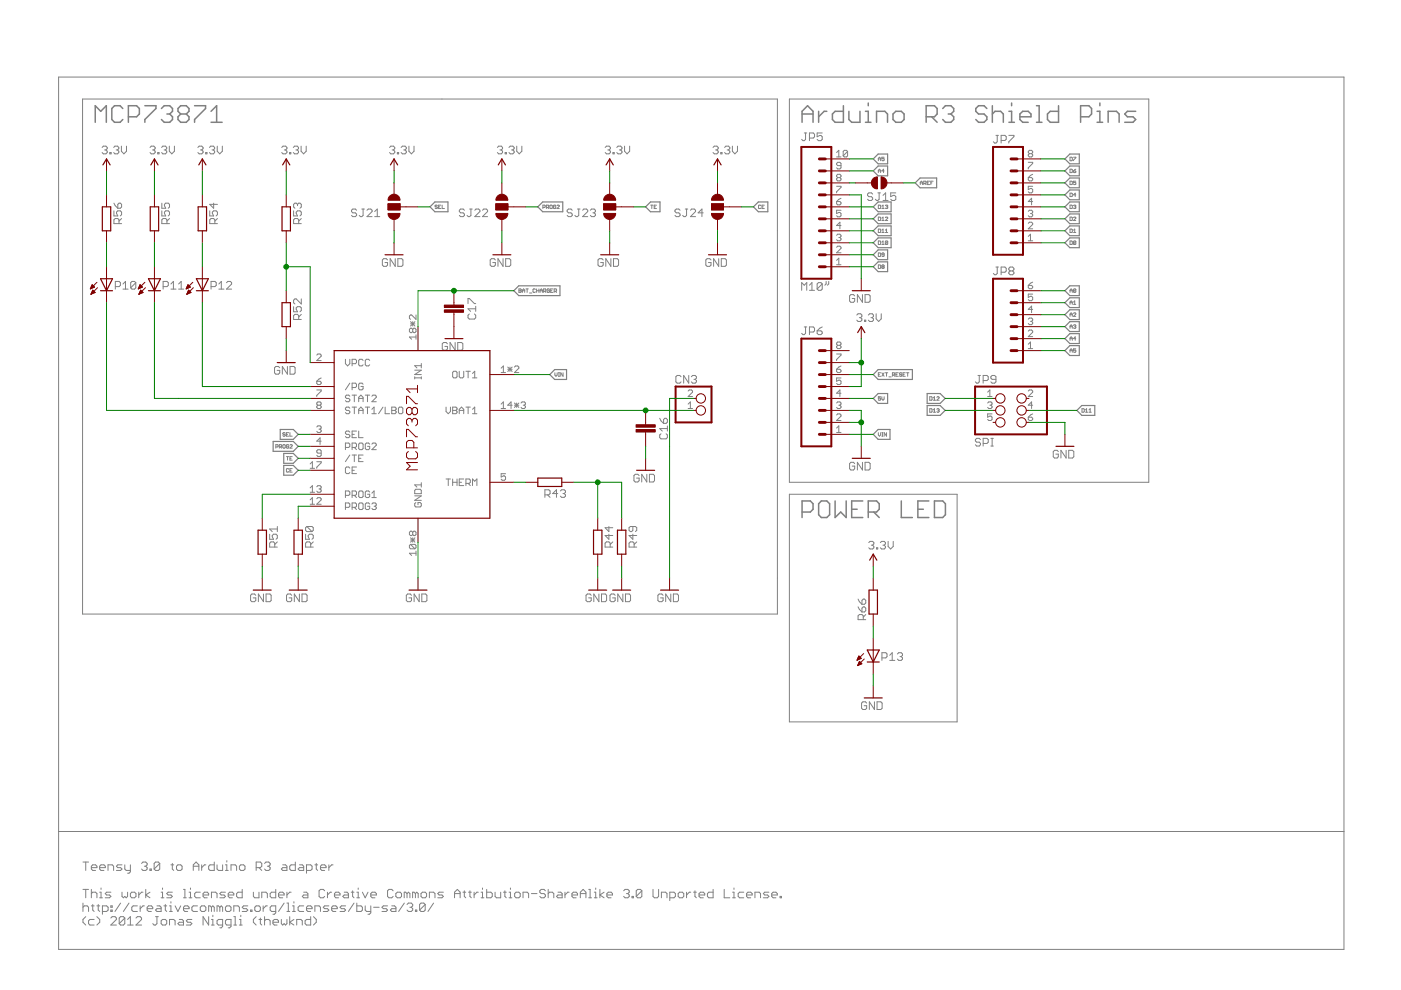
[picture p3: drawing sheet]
<svg xmlns="http://www.w3.org/2000/svg" width="297mm" height="210mm" viewBox="0 0 297 210" stroke-linecap="round" stroke-linejoin="round" font-family="sans-serif">
<g fill="none" stroke="#808080" stroke-width=".21">
<path d="M12.4 16.3h272.5v185h-272.5zM17.5 21h147.3v109.2h-147.3zM21.7 31.3l.2-.3h.6l.2 .3v.2l-.2 .3M22.2 31.8h.3M22.5 31.8l.2 .3v.2l-.2 .3h-.6l-.2-.3M23.3 32.3h.3v.3h-.3zM24.1 31.3l.3-.3h.5l.3 .3v.2l-.3 .3M24.6 31.8h.3M24.9 31.8l.3 .3v.2l-.3 .3h-.5l-.3-.3M25.7 31v1.1l.6 .5 .5-.5v-1.1M31.8 31.3l.3-.3h.5l.3 .3v.2l-.3 .3M32.3 31.8h.3"/>
<path d="M32.6 31.8l.3 .3v.2l-.3 .3h-.5l-.3-.3M33.4 32.3h.3v.3h-.3zM34.3 31.3l.2-.3h.6l.2 .3v.2l-.2 .3M34.8 31.8h.3M35.1 31.8l.2 .3v.2l-.2 .3h-.6l-.2-.3M35.9 31v1.1l.5 .5 .6-.5v-1.1M42 31.3l.2-.3h.6l.3 .3v.2l-.3 .3M42.5 31.8h.3M42.8 31.8l.3 .3v.2l-.3 .3h-.6l-.2-.3M43.6 32.3h.3v.3h-.3zM44.4 31.3l.3-.3h.5l.3 .3v.2l-.3 .3M45 31.8h.2"/>
<path d="M45.2 31.8l.3 .3v.2l-.3 .3h-.5l-.3-.3M46.1 31v1.1l.5 .5 .5-.5v-1.1M59.7 31.3l.3-.3h.6l.2 .3v.2l-.2 .3M60.3 31.8h.3M60.6 31.8l.2 .3v.2l-.2 .3h-.6l-.3-.3M61.4 32.3h.3v.3h-.3zM62.2 31.3l.3-.3h.5l.3 .3v.2l-.3 .3M62.7 31.8h.3M63 31.8l.3 .3v.2l-.3 .3h-.5l-.3-.3M63.8 31v1.1l.6 .5 .5-.5v-1.1M82.6 31.3l.3-.3h.5l.3 .3v.2l-.3 .3M83.1 31.8h.3"/>
<path d="M83.4 31.8l.3 .3v.2l-.3 .3h-.5l-.3-.3M84.2 32.3h.3v.3h-.3zM85 31.3l.3-.3h.6l.2 .3v.2l-.2 .3M85.6 31.8h.3M85.9 31.8l.2 .3v.2l-.2 .3h-.6l-.3-.3M86.7 31v1.1l.5 .5 .6-.5v-1.1M105.5 31.3l.2-.3h.6l.3 .3v.2l-.3 .3M106 31.8h.3M106.3 31.8l.3 .3v.2l-.3 .3h-.6l-.2-.3M107.1 32.3h.3v.3h-.3zM107.9 31.3l.3-.3h.5l.3 .3v.2l-.3 .3M108.5 31.8h.2"/>
<path d="M108.7 31.8l.3 .3v.2l-.3 .3h-.5l-.3-.3M109.6 31v1.1l.5 .5 .5-.5v-1.1M128.3 31.3l.3-.3h.5l.3 .3v.2l-.3 .3M128.9 31.8h.2M129.1 31.8l.3 .3v.2l-.3 .3h-.5l-.3-.3M130 32.3h.2v.3h-.2zM130.8 31.3l.2-.3h.6l.3 .3v.2l-.3 .3M131.3 31.8h.3M131.6 31.8l.3 .3v.2l-.3 .3h-.6l-.2-.3M132.4 31v1.1l.5 .5 .6-.5v-1.1M151.2 31.3l.2-.3h.6l.3 .3v.2l-.3 .3M151.7 31.8h.3"/>
<path d="M152 31.8l.3 .3v.2l-.3 .3h-.6l-.2-.3M152.8 32.3h.3v.3h-.3zM153.6 31.3l.3-.3h.6l.2 .3v.2l-.2 .3M154.2 31.8h.3M154.5 31.8l.2 .3v.2l-.2 .3h-.6l-.3-.3M155.3 31v1.1l.5 .5 .6-.5v-1.1M167.4 21h76.2v81.3h-76.2zM170.5 28.2h.5M170.8 28.2v1.3l-.3 .3h-.3l-.2-.3M171.6 29.3h.8l.3-.3v-.5l-.3-.3h-.8v1.6M174.3 28.2h-1.1v.8l.6-.3h.3l.2 .3v.5l-.2 .3h-.6l-.3-.3M177.4 39.5h.9v.2l-.9 1v.2"/>
<path d="M177.4 32.3l.4-.4v1.4M177.4 33.3h.9M177.6 37.7l-.2-.3 .2-.4h.5l.2 .2-.2 .5M177.6 37.7l-.2 .2 .2 .5h.5l.2-.3-.2-.4M177.6 37.7h.5M178.3 35.1h-.7l-.2-.2 .2-.5h.5l.2 .2v1l-.2 .2h-.5l-.2-.2M179.7 32.1v.9l-.2 .3h-.5l-.2-.3M179.7 32.1l-.2-.2h-.5l-.2 .2v.9M179.7 32.1l-.9 .9M186.2 36.6v-.5l.3-.2 .2 .2v.5M186.2 34.1v-.5l.3-.3 .2 .3v.5M186.2 36.2h.5"/>
<path d="M186.2 33.7h.5M187.5 36.2h-.5l.3-.3v.7M187.5 33.3h-.5v.4l.2-.1 .3 .1-.2 .4-.3-.1M195.1 39.1v-.4l.2-.3 .3 .3v.4M195.1 38.8h.5M195.9 38.9h.3l.1-.4-.4-.1v.7M196.1 38.9l.2 .2M196.6 38.8h.2M197.1 38.4h-.5v.7h.5M197.4 38.8h.2M197.8 38.4h-.4v.7M211.2 28.7h.5"/>
<path d="M211.4 28.7v1.4l-.2 .2h-.3l-.3-.2M212.3 29.8h.8l.2-.3v-.5l-.2-.3h-.8v1.6M213.9 28.7h1.1v.3l-1.1 1.1v.2M218 34.4h.9v.2l-.9 1v.2M218 37.7h.7l.2 .4-.2 .3h-.5l-.2-.3zM218.2 32.6l-.2 .2 .2 .5h.5l.2-.3-.2-.4M218.2 32.6l-.2-.3 .2-.4h.5l.2 .2-.2 .5M218.2 32.6h.5M218.9 39.5h-.9v.7l.7-.2 .2 .2v.5l-.2 .2h-.5l-.2-.2M218.9 37l-.9 .7M226.9 33.3l.5 .2-.2 .6h-.3zM226.9 35.9l.5 .1-.2 .6h-.3z"/>
<path d="M226.9 38.4l.5 .1-.2 .6h-.3zM227.6 33.3h.5l-.5 .8M227.6 36.2h.4l.1 .3-.4 .1zM228.1 38.4h-.5v.4l.3-.1 .2 .1-.1 .3-.4-.1M228.1 35.9l-.5 .3M24.2 44.7v1.1h.8l-.3-.8 .3-.3h.5l.3 .3v.5l-.3 .3M24.2 43.1l.8 1.1M25 43.3l.2-.2h.3l.3 .2v.6l-.3 .3h-.5zM25.2 47.4v-.8l-.2-.3h-.6l-.2 .3v.8h1.6M25.8 46.3l-.6 .6M28.8 59.9l-.3-.2h-.5l-.3 .2v1.1M28.8 59.9v1.1l-.3 .3h-.5l-.3-.3"/>
<path d="M28.8 59.9l-1.1 1.1M34.3 43.1v1.1h.8l-.2-.9 .2-.2h.6l.2 .2v.6l-.2 .3M34.3 44.7v1.1h.8l-.2-.8 .2-.3h.6l.2 .3v.5l-.2 .3M35.4 47.4v-.8l-.3-.3h-.5l-.3 .3v.8h1.6M35.9 46.3l-.5 .6M44.5 44.7v1.1h.8l-.3-.8 .3-.3h.5l.3 .3v.5l-.3 .3M45.3 43.1v1.1l-.8-.9h1.6M45.6 47.4v-.8l-.3-.3h-.6l-.2 .3v.8h1.6M46.1 46.3l-.5 .6M48 59.9l.3-.2h.6l.2 .2v.3l-1.1 1.1h1.1M62.3 44.7v1.1h.8l-.3-.8 .3-.3h.5l.3 .3v.5l-.3 .3M63.1 43.3l-.3-.2h-.3l-.2 .2v.6l.2 .3"/>
<path d="M63.1 43.3l.2-.2h.3l.3 .2v.6l-.3 .3M63.1 43.3v.3M63.3 47.4v-.8l-.2-.3h-.6l-.2 .3v.8h1.6M63.9 46.3l-.6 .6M75.6 44.6l-.3-.3h-.5l-.3 .3v.3l.3 .2h.5l.3 .3v.3l-.3 .2h-.5l-.3-.2M76.7 44.3h.6M77 44.3v1.4l-.3 .2h-.3l-.2-.2M77.8 44.6l.3-.3h.5l.3 .3v.3l-1.1 1h1.1M79.4 45.9h1.1M79.4 44.9l.6-.6v1.6M82.2 55.1l-.3-.3h-.6l-.2 .3v1.1l.2 .3h.6l.3-.3v-.5h-.6M83.8 54.8v1.7l-1.1-1.7v1.7"/>
<path d="M84.3 54.8h.9l.2 .3v1.1l-.2 .3h-.9zM92.7 43.6h-.5l.2 .3 .3 .1-.1 .2-.4-.1M93 43.9h.2M93.5 43.5h-.5v.7h.5M93.7 43.5v.7h.5M98.5 44.6l-.3-.3h-.5l-.3 .3v.3l.3 .2h.5l.3 .3v.3l-.3 .2h-.5l-.3-.2M99.6 44.3h.5M99.8 44.3v1.4l-.2 .2h-.3l-.3-.2M100.7 44.6l.2-.3h.6l.2 .3v.3l-1 1h1M102.3 44.6l.3-.3h.5l.3 .3v.3l-1.1 1h1.1M105 55.1l-.2-.3h-.6l-.3 .3v1.1l.3 .3h.6l.2-.3v-.5h-.5M106.7 54.8v1.7l-1.1-1.7v1.7"/>
<path d="M107.2 54.8h.8l.3 .3v1.1l-.3 .3h-.8zM115.1 44h.4l.1-.4-.5-.1v.7M115.8 44h.4l.1-.4-.5-.1v.7M116.1 44l.2 .2M116.6 43.6h.5l-.1 .6-.4-.1zM117.8 43.6h-.5v.5l.4 .1 .1-.3h-.2M118.1 43.6h.5l-.5 .6h.5M121.3 44.6l-.2-.3h-.6l-.3 .3v.3l.3 .2h.6l.2 .3v.3l-.2 .2h-.6l-.3-.2M122.4 44.3h.6M122.7 44.3v1.4l-.3 .2h-.2l-.3-.2M123.5 44.6l.3-.3h.5l.3 .3v.3l-1.1 1h1.1M125.2 44.6l.2-.3h.6l.2 .3v.3l-.2 .2"/>
<path d="M125.7 45.1h.3M126 45.1l.2 .3v.3l-.2 .2h-.6l-.2-.2M127.9 55.1l-.3-.3h-.5l-.3 .3v1.1l.3 .3h.5l.3-.3v-.5h-.6M129.5 54.8v1.7l-1.1-1.7v1.7M130.1 54.8h.8l.2 .3v1.1l-.2 .3h-.8zM138 43.5h.5M138.2 43.5v.7M138.7 43.9h.3M139.2 43.5h-.5v.7h.5M144.2 44.6l-.3-.3h-.5l-.3 .3v.3l.3 .2h.5l.3 .3v.3l-.3 .2h-.5l-.3-.2M145.3 44.3h.5M145.6 44.3v1.4l-.3 .2h-.3l-.3-.2"/>
<path d="M146.4 44.6l.2-.3h.6l.3 .3v.3l-1.1 1h1.1M149.1 45.1h-1.1l.8-.8v1.6M150.7 55.1l-.2-.3h-.6l-.3 .3v1.1l.3 .3h.6l.2-.3v-.5h-.5M152.4 54.8v1.7l-1.1-1.7v1.7M152.9 54.8h.8l.3 .3v1.1l-.3 .3h-.8zM161.3 43.6h-.5v.5h.5M161.6 43.9h.2M162.1 43.5h-.5v.7h.5M175.2 59.7v.5l-.3 .3M175.7 59.7v.5l-.3 .3M177.4 55.2l.4-.5v1.4M177.4 56.1h.9"/>
<path d="M177.4 52.4l.2-.2h.5l.2 .2v.3l-.9 .9h.9M177.4 42.7h.7l.2 .5-.2 .2h-.5l-.2-.2zM177.4 49.9l.2-.2h.5l.2 .2-.2 .5M177.8 50.4h.3M178.1 50.4l.2 .2-.2 .5h-.5l-.2-.3M178.3 44.6h-.9v.7l.7-.3 .2 .3v.4l-.2 .3h-.5l-.2-.3M178.3 47.8h-.9l.7-.7v1.4M178.3 42l-.9 .7M185 41.1l-.2-.2h-.6l-.3 .2v.3l.3 .3h.6l.2 .3v.2l-.2 .3h-.6l-.3-.3M186.1 40.9h.6M186.2 51.1l.5 .1-.1 .6h-.4zM186.2 48.6l.5 .1-.1 .6h-.4z"/>
<path d="M186.2 46l.5 .1-.1 .7h-.4zM186.2 43.5l.5 .1-.1 .6h-.4zM186.2 53.6l.5 .2-.1 .6h-.4zM186.2 56.2l.5 .1-.1 .6h-.4zM186.4 40.9v1.3l-.3 .3h-.3l-.2-.3M187 51.8h.5M187 49.3h.5M187 46.8h.5M187 44.2h.5M187 51.4l.2-.3v.7M187 43.7l.2-.2v.7M187 46.3l.2-.3v.8"/>
<path d="M187 48.8l.2-.2v.7M187.1 56.6l-.1 .1 .1 .2 .4-.1-.2-.2M187.1 56.6l-.1-.2 .1-.2 .4 .1-.2 .3M187.1 56.6h.2M187.2 41.4l.6-.5v1.6M187.2 42.5h1.1M187.5 54l-.5-.1 .1-.3 .4 .2v.5l-.2 .1-.3-.1M187.7 49.3h.5M187.7 46.1h.5l-.5 .7h.5M187.7 43.6l.4-.1 .1 .1-.1 .3M187.7 48.8l.3-.2v.7M188 43.9h.1"/>
<path d="M188.1 43.9l.1 .1-.1 .2-.4-.1M188.2 51.2l-.1-.1-.4 .1v.5M188.2 51.2v.5h-.5M188.2 51.2l-.5 .5M189.9 40.9h-1.1v.8l.6-.3h.3l.2 .3v.5l-.2 .3h-.6l-.3-.3M211.2 56.6h.5M211.4 56.6v1.4l-.2 .3h-.3l-.3-.3M212.3 57.7h.8l.2-.3v-.5l-.2-.3h-.8v1.7M214.2 57.4l-.3-.2v-.3l.3-.3h.5l.3 .3v.3l-.3 .2M214.2 57.4l-.3 .3v.3l.3 .3h.5l.3-.3v-.3l-.3-.3M214.2 57.4h.5M218 51.1h.9"/>
<path d="M218 44.8l.2-.2h.5l.2 .2-.2 .5M218 47.3l.2-.2h.5l.2 .2v.3l-.9 .9h.9M218 50.1l.5-.4v1.4M218.5 45.3h.2M218.7 45.3l.2 .2-.2 .5h-.5l-.2-.3M218.9 42.7h-.9l.7-.7v1.4M218.9 59.8l-.9 .7M226.9 41l.5 .1-.2 .6h-.3zM226.9 43.5l.5 .1-.2 .6h-.3zM226.9 46l.5 .1-.2 .7h-.3zM226.9 48.6l.5 .1-.2 .6h-.3zM226.9 51.1l.5 .1-.2 .6h-.3z"/>
<path d="M227.6 43.6l.4-.1 .1 .1-.1 .3M227.6 46.1h.5l-.5 .7h.5M227.6 49.3h.5M227.6 48.8l.3-.2v.7M227.9 43.9h.1M228 43.9l.1 .1-.1 .2-.4-.1M228.1 51.2v.5h-.5M228.1 51.2l-.1-.1-.4 .1v.5M228.1 51.2l-.5 .5M228.1 41.3h-.5l.4-.3v.7M24.4 60.8h.9l.2-.3v-.6l-.2-.2h-.9v1.6M26.1 61.3h1.1"/>
<path d="M26.1 60.2l.5-.5v1.6M34.6 60.8h.8l.3-.3v-.6l-.3-.2h-.8v1.6M36.2 61.3h1.1M36.2 60.2l.6-.5v1.6M37.9 61.3h1M37.9 60.2l.5-.5v1.6M44.7 60.8h.9l.2-.3v-.6l-.2-.2h-.9v1.6M46.4 60.2l.5-.5v1.6M46.4 61.3h1.1M59.3 78l-.3-.3h-.5l-.3 .3v1.1l.3 .2h.5l.3-.2v-.6h-.5M60.9 77.7v1.6l-1-1.6v1.6M61.5 77.7h.8l.3 .3v1.1l-.3 .2h-.8z"/>
<path d="M62.3 65v1.1h.8l-.3-.5v-.3l.3-.3h.5l.3 .3v.5l-.3 .3M63.3 67.7v-.8l-.2-.2h-.6l-.2 .2v.8h1.6M63.9 63.4v1.1l-1.1-1.1h-.3l-.2 .2v.6l.2 .3M63.9 66.7l-.6 .5M67.2 75.3l.2-.2h.5l.2 .2v.2l-.9 1h.9M73.2 76.2v.9l.5 .5 .5-.5v-.9M74.7 77.1h.7l.2-.2v-.5l-.2-.2h-.7v1.4M77 76.4l-.2-.2h-.5l-.2 .2v.9l.2 .3h.5l.2-.3M78.4 76.4l-.3-.2h-.4l-.3 .2v.9l.3 .3h.4l.3-.3M87 68.2l1 .9M87 68.7h1M87.5 68.2v.9"/>
<path d="M87.5 69.8v.5M87.5 69.8l.2-.2 .5 .2v.5l-.2 .2-.5-.2M87.5 69.8l-.2-.2-.5 .2v.5l.2 .2 .5-.2M87.9 79.9v.4M87.9 78.5h1.4l-1.4 .9h1.4M88 68.2l-1 .9M88.2 71.5h-1.4l.5 .4M88.2 66.8v.9l-.9-.9h-.3l-.2 .2v.5l.2 .2M88.2 71v.9M89.3 77.1v.9M89.3 79.9v.4M89.3 77.5h-1.4l.5 .5"/>
<path d="M94.9 72.9l-.3-.3h-.6l-.2 .3v1.1l.2 .3h.6l.3-.3v-.6h-.6M96 79l.2-.3h.5l.2 .3v.9l-.2 .2h-.5l-.2-.2zM96.5 72.6v1.7l-1.1-1.7v1.7M97 72.6h.9l.2 .3v1.1l-.2 .3h-.9zM97.4 78.7v1.2l.2 .2h.5l.2-.2v-1.2M98.8 78.7h.9M99.2 64.4v-1.1h.3l1.1 1.1h.3M99.3 78.7v1.4M99.5 66.6l-.3 .2v.6l.3 .2h1.1l.3-.2v-.6l-.3-.2M100.2 79.2l.4-.5v1.4M100.9 64.9v1.1M100.9 65.5h-1.7l.6 .5"/>
<path d="M106.3 79h.9M106.3 78.1l.4-.5v1.4M107.7 78.3h.9M107.7 77.8l.9 1M108.1 77.8v1M108.6 77.8l-.9 1M109.1 77.8l.2-.2h.5l.2 .2v.3l-.9 .9h.9M110 61.3l.5 .1-.1 .6h-.4zM110 61.6h.4M110.8 62v-.5l.2-.2 .3 .2v.5M110.8 61.6h.5M111.5 61.3h.5"/>
<path d="M111.8 61.3v.7M112.3 62.1h.5M113.5 61.4l-.1-.1-.4 .1v.5l.1 .1 .4-.1M113.8 61.6h.5M113.8 61.3v.7M114.3 61.3v.7M114.5 61.6h.5M114.5 62v-.5l.3-.2 .2 .2v.5M115.3 61.8l.4-.2-.1-.3h-.3v.7M115.5 61.8l.2 .2M116.5 61.4l-.1-.1-.4 .1v.5l.4 .1 .1-.4h-.3M116.8 61.6h.2"/>
<path d="M117.2 61.3h-.4v.7h.4M117.5 61.8l.5-.2-.1-.3h-.4v.7M117.6 79v.5l.3 .3 .2-.3v-.5M117.8 61.8l.2 .2M118.4 79.8h.2M118.4 79h.2M118.5 79v.8M119.4 79v.8l-.5-.8v.8M144.4 79.9l-.3-.3h-.5l-.3 .3v1.1l.3 .2h.5l.3-.2M146 79.6v1.6l-1.1-1.6v1.6M146.6 79.9l.3-.3h.5l.3 .3v.3l-.3 .2M170 61.6v-1.7l.5 .6 .5-.6v1.7"/>
<path d="M170.5 69.3h.5M170.8 69.3v1.4l-.3 .3h-.3l-.2-.3M171.6 60.5l.5-.6v1.7M171.6 61.6h1.1M171.6 70.4h.8l.3-.3v-.5l-.3-.3h-.8v1.7M173.2 70.1h.9l.2 .3v.3l-.2 .3h-.6l-.3-.3zM174.3 60.2l-.2-.3h-.6l-.3 .3v1.1M174.3 60.2v1.1l-.2 .3h-.6l-.3-.3M174.3 60.2l-1.1 1.1M174.3 69.3l-1.1 .8M177.4 75.1h.9v.2l-.9 .9v.3M177.4 78.3h.7l.2 .5-.2 .2h-.5l-.2-.2z"/>
<path d="M177.6 73.2l-.2 .2 .2 .5h.5l.2-.2-.2-.5M177.6 73.2l-.2-.2 .2-.5h.5l.2 .2-.2 .5M177.6 73.2h.5M178.3 77.6l-.9 .7M181.2 62.7l-.2-.2h-.6l-.3 .2v1.1l.3 .3h.6l.2-.3v-.5h-.5M181.7 66.8l.2-.3h.6l.2 .3v.3l-.2 .3M182.2 67.4h.3M182.5 67.4l.2 .2v.3l-.2 .3h-.6l-.2-.3M182.9 62.5v1.6l-1.1-1.6v1.6M183.3 67.9h.3v.3h-.3zM183.4 62.5h.8l.3 .2v1.1l-.3 .3h-.8zM184.1 66.8l.3-.3h.5l.3 .3v.3l-.3 .3"/>
<path d="M184.7 67.4h.2M184.9 67.4l.3 .2v.3l-.3 .3h-.5l-.3-.3M185.8 66.5v1.1l.5 .6 .5-.6v-1.1M186.2 79.4h.3M186.7 79h-.5v.8h.5M187 79l.5 .8M187.5 79l-.5 .8M187.7 79h.5M188 79v.8M188.5 79.9h.5M189.2 79.5l.5-.1-.1-.4h-.4v.8M189.5 79.5l.2 .3"/>
<path d="M189.9 79.4h.3M190.5 79h-.6v.8h.6M191.2 79.2l-.4-.2-.1 .3 .4 .1 .1 .3-.1 .1-.4-.1M191.5 79.4h.2M191.9 79h-.4v.8h.4M192.2 79h.5M192.4 79v.8M207.3 79.6h.6M207.6 79.6v1.4l-.3 .2h-.2l-.3-.2M218 73.9h.9M218 73l.5-.5v1.4M218 60.5h.7l.2 .5-.2 .2h-.5l-.2-.2z"/>
<path d="M218 67.7l.2-.3h.5l.2 .3-.2 .4M218 70.2l.2-.2h.5l.2 .2v.2l-.9 1h.9M218.5 68.1h.2M218.7 68.1l.2 .3-.2 .4h-.5l-.2-.2M218.9 62.4h-.9v.7l.7-.3 .2 .3v.4l-.2 .3h-.5l-.2-.3M218.9 65.6h-.9l.7-.7v1.4M226.9 69.6v-.5l.2-.2 .3 .2v.5M226.9 62v-.5l.2-.2 .3 .2v.5M226.9 64.5v-.4l.2-.3 .3 .3v.4M226.9 67.1v-.5l.2-.3 .3 .3v.5M226.9 72.2v-.5l.2-.3 .3 .3v.5M226.9 74.7v-.5l.2-.2 .3 .2v.5"/>
<path d="M226.9 74.3h.5M226.9 71.8h.5M226.9 69.3h.5M226.9 66.7h.5M226.9 64.2h.5M226.9 61.6h.5M227.6 69l.4-.1 .1 .1-.1 .3M227.6 66.5l.1-.2 .4 .2-.5 .6h.5M227.6 64.1l.3-.3v.7M227.6 64.5h.5M227.9 69.3h.1M228 69.3l.1 .1-.1 .2-.4-.1"/>
<path d="M228.1 61.4l-.1 .6-.4-.1M228.1 61.4l-.1-.1-.4 .1v.5M228.1 74h-.5v.3l.3-.1 .2 .1-.1 .4-.4-.1M228.1 71.8h-.5l.4-.4v.8M228.1 61.4l-.5 .5M58.5 94.8l.5-.2-.2-.3h-.3v.7M59.2 94.8l.5-.2-.1-.3h-.4v.7M59.5 94.8l.2 .2M60 94.4l.1-.1 .4 .1-.2 .6-.3-.1zM60.5 91.9l-.4-.2-.1 .3 .3 .1 .2 .3-.2 .1-.3-.1M60.7 92.1h.3M60.7 96.8h.5"/>
<path d="M61 96.8v.8M61.2 91.7h-.5v.8h.5M61.2 94.4l-.1-.1-.4 .1v.5l.4 .1 .1-.4h-.2M61.2 99.5l-.1-.1-.4 .1 .2 .6 .3-.1M61.5 91.7v.8h.5M61.5 97.2h.2M61.5 99.7h.2M61.5 94.4l.1-.1 .4 .1-.5 .6h.5M62 96.8h-.5v.8h.5M62 99.4h-.5v.7h.5M65.8 98.4l.4-.5v1.4M65.8 99.3h.9"/>
<path d="M67.2 80.8h.7l.2 .5-.2 .2h-.5l-.2-.2zM67.2 82.7h.9v.2l-.9 .9v.3M67.2 90.5l.2-.2h.5l.2 .2-.2 .5M67.2 97.9h.9v.2l-.9 1v.2M67.4 85.9l-.2-.2 .2-.5h.5l.2 .2-.2 .5M67.4 85.9h.5M67.4 85.9l-.2 .2 .2 .5h.5l.2-.2-.2-.5M67.6 91h.3M67.9 91l.2 .2-.2 .5h-.5l-.2-.2M68.1 96.1h-.7l-.2-.3v-.2l.2-.2h.5l.2 .2v.9l-.2 .3h-.5l-.2-.3M68.1 80.1l-.9 .7M68.1 93.5h-.9l.7-.7v1.4"/>
<path d="M73.2 94.9h.7l.3-.3v-.4l-.3-.3h-.7v1.4M74.2 91.6l-.3-.2h-.4l-.3 .5 .3 .2h.4l.3 .5-.3 .2h-.4l-.3-.2M74.2 84l-.3-.2h-.4l-.3 .4 .3 .3h.4l.3 .4-.3 .3h-.4l-.3-.3M74.2 86.6l-.3-.3h-.4l-.3 .5 .3 .2h.4l.3 .5-.3 .2h-.4l-.3-.2M74.2 99.3l-.3-.3h-.4l-.3 .3v.9l.3 .2h.4l.3-.2M74.2 81.2l-1 1.5M74.2 96.5l-1 1.4M74.7 82.2h.7l.2-.3v-.4l-.2-.3h-.7v1.5M74.7 94.9h.7l.2-.3v-.4l-.2-.3h-.7v1.4M74.7 83.8h.9M74.7 86.3h.9M74.7 92.1h.4"/>
<path d="M74.7 96.5h.9M74.7 99.7h.4M75.1 83.8v1.4M75.1 86.3v1.4M75.1 96.5v1.4M75.1 94.9l.5 .4M75.6 91.4h-.9v1.4h.9M75.6 99h-.9v1.4h.9M76.1 94.2l.2-.3h.5l.2 .3v.9l-.2 .2h-.5l-.2-.2zM76.1 85.2v-1l.4-.4 .5 .4v1M76.1 87.7v-.9l.4-.5 .5 .5v.9M76.1 91.4v1.4h.9"/>
<path d="M76.1 84.5h.9M76.1 87h.9M76.1 97.2h.4M77 81.5l-.2-.3h-.5l-.2 .3v.9l.2 .3h.5l.2-.3v-.5h-.5M77 96.5h-.9v1.4h.9M77.4 83.8h1M77.4 86.3h1M77.9 83.8v1.4M77.9 86.3v1.4M78.4 94.2l-.3-.3h-.4l-.3 .3v.9l.3 .2h.4l.3-.2v-.5h-.5M78.8 84l.3-.2h.4l.3 .2v.2l-1 1h1M78.8 94.2l.3-.3h.4l.3 .3v.2l-1 .9h1"/>
<path d="M78.8 87.7h1M78.8 86.8l.5-.5v1.4M81.2 86.3l-.9 1.4M81.7 86.3v1.4h.9M83.1 86.3h.7l.2 .3-.2 .4 .2 .5-.2 .2h-.7zM83.1 87h.7M84.5 86.6l.2-.3h.5l.2 .3v.9l-.2 .2h-.5l-.2-.2zM87.9 80.1h1.4M94.6 86.3v.9l.4 .5 .5-.5v-.9M96 86.3h.7l.2 .3-.2 .4 .2 .5-.2 .2h-.7zM96 87h.7M97.4 87.7v-.9l.5-.5 .4 .5v.9"/>
<path d="M97.4 87h.9M98.8 86.3h.9M99.3 86.3v1.4M100.2 86.8l.4-.5v1.4M100.2 80.1h.9M100.2 87.7h.9M106.3 86.6h.9M106.3 85.7l.4-.5v1.4M108.6 85.9h-.9l.7-.7v1.4M109.1 85.9h.9M109.1 85.4l.9 1M109.5 85.4v1"/>
<path d="M110 85.4l-.9 1M110.5 85.4l.2-.2h.5l.2 .2-.2 .5M110.9 85.9h.3M111.2 85.9l.2 .2-.2 .5h-.5l-.2-.2M139.9 88.7l.2 .5 .6 .6M140.1 92l-.2 .2v.6l.2 .2h1.1l.3-.2v-.6l-.3-.2M140.9 88.7h.3l.3 .3v.5l-.3 .3h-.5v-.8zM141.5 90.3v1.1M141.5 90.9h-1.6l.5 .5M145.9 86.6h.9M145.9 82.9l.2-.2h.5l.2 .2v.2l-.9 1h.9M145.9 85.7l.5-.5v1.4"/>
<path d="M147.1 80.4h.3M147.4 80.4l.3 .3v.3l-.3 .2h-.5l-.3-.2M177.4 90.8l.4-.5v1.4M177.4 85.4l.2-.2h.5l.2 .2-.2 .5M177.4 88l.2-.2h.5l.2 .2v.2l-.9 1h.9M177.4 91.7h.9M177.8 85.9h.3M178.1 85.9l.2 .2-.2 .5h-.5l-.2-.2M178.3 80.1h-.9v.7l.7-.2 .2 .2v.5l-.2 .2h-.5l-.2-.2M178.3 83.4h-.9l.7-.7v1.4M181.2 98.3l-.2-.3h-.6l-.3 .3v1.1l.3 .3h.6l.2-.3v-.6h-.5M182.9 98v1.7l-1.1-1.7v1.7"/>
<path d="M183.4 98h.8l.3 .3v1.1l-.3 .3h-.8zM186.2 91.7v.5l.3 .3 .2-.3v-.5M186.7 84.1h-.5v.4h.5l-.1 .4-.4-.2M187 84.1v.5l.2 .3 .3-.3v-.5M187 92.5h.2M187 91.7h.2M187.1 91.7v.8M188 91.7v.8l-.5-.8v.8M197.1 86.7l.5 .1-.1 .6h-.4zM197.1 84.1l.5 .1-.1 .7h-.4zM197.9 84.4l.2-.3v.8M197.9 87.4h.5"/>
<path d="M197.9 84.9h.5M197.9 86.9l.2-.2v.7M198.6 86.8l.4-.1 .1 .1-.1 .2M198.6 84.2l.2-.1 .3 .1-.5 .7h.5M198.9 87h.1M199 87l.1 .1-.1 .3-.4-.1M207.9 93.2l-.3-.3h-.5l-.3 .3v.3l.3 .2h.5l.3 .3v.3l-.3 .3h-.5l-.3-.3M208.4 94h.9l.2-.3v-.5l-.2-.3h-.9v1.7M208.4 80.7h.9l.2-.3v-.5l-.2-.3h-.9v1.6M209.4 85.4l.2-.2h.5l.2 .2-.2 .5M209.4 83.1l.5-.4v1.4M209.4 84.1h.9"/>
<path d="M209.9 85.9h.2M210.1 92.9h.5M210.1 94.6h.5M210.1 85.9l.2 .2-.2 .5h-.5l-.2-.2M210.3 87.8h-.9v.7l.7-.3 .2 .3v.4l-.2 .3h-.5l-.2-.3M210.4 92.9v1.7M211.2 80.4h-.8l-.3-.2v-.3l.3-.3h.5l.3 .3v1.1l-.3 .2h-.5l-.3-.2M218 88.5h.7l.2 .4-.2 .3h-.5l-.2-.3zM218 82.9l.2-.2h.5l.2 .2v.2l-.9 1h.9M218.9 85.9h-.9l.7-.7v1.4M218.9 87.8l-.9 .7M224.4 95.8l-.3-.3h-.5l-.3 .3v1l.3 .3h.5l.3-.3v-.5h-.5"/>
<path d="M226 95.5v1.6l-1.1-1.6v1.6M226.6 95.5h.8l.3 .3v1l-.3 .3h-.8zM229.4 86.7l.5 .1-.1 .6h-.4zM230.1 87.4h.5M230.1 86.9l.3-.2v.7M230.9 87.4h.5M230.9 86.9l.2-.2v.7M57.2 113.3v1h.8l-.3-.5v-.3l.3-.2h.5l.3 .2v.6l-.3 .2M58.3 116v-.8l-.3-.3h-.6l-.2 .3v.8h1.6M58.8 114.9l-.5 .5M58.8 111.6v1.1M58.8 112.2h-1.6l.5 .5"/>
<path d="M64.8 113.3v1h.8l-.3-.5v-.3l.3-.2h.5l.3 .2v.6l-.3 .2M65.1 111.6h1l.3 .3v.5l-.3 .3M65.1 111.6l-.3 .3v.5l.3 .3h1M65.1 111.6l1 1.1M65.8 103.4l.4-.4v1.4M65.8 106l.4-.5v1.4M65.8 106.9h.9M65.8 104.4h.9M65.9 116v-.8l-.3-.3h-.5l-.3 .3v.8h1.6M66.4 114.9l-.5 .5M67.2 103.2l.2-.2h.5l.2 .2-.2 .5M67.2 105.7l.2-.2h.5l.2 .2v.3l-.9 .9h.9"/>
<path d="M67.6 103.7h.3M67.9 103.7l.2 .2-.2 .5h-.5l-.2-.3M73.2 105h.7l.3-.2v-.5l-.3-.2h-.7v1.4M73.2 107.6h.7l.3-.3v-.4l-.3-.3h-.7v1.4M74.7 105h.7l.2-.2v-.5l-.2-.2h-.7v1.4M74.7 107.6h.7l.2-.3v-.4l-.2-.3h-.7v1.4M75.1 107.6l.5 .4M75.1 105l.5 .5M76.1 106.9l.2-.3h.5l.2 .3v.9l-.2 .2h-.5l-.2-.2zM76.1 104.3l.2-.2h.5l.2 .2v1l-.2 .2h-.5l-.2-.2zM78.4 104.3l-.3-.2h-.4l-.3 .2v1l.3 .2h.4l.3-.2v-.5h-.5M78.4 106.9l-.3-.3h-.4l-.3 .3v.9l.3 .2h.4l.3-.2v-.5h-.5"/>
<path d="M78.8 106.9l.3-.3h.4l.3 .3-.3 .4M78.8 104.6l.5-.5v1.4M78.8 105.5h1M79.3 107.3h.2M79.5 107.3l.3 .3-.3 .4h-.4l-.3-.2M87 115.4h1l.2 .3v.4l-.2 .3M87 115.4l-.2 .3v.4l.2 .3h1M87 115.4l1 1M87 114l1 1M87 114.5h1M87.5 112.9v.4M87.5 114v1"/>
<path d="M87.5 112.9l-.2-.3-.5 .3v.4l.2 .3 .5-.3M87.5 112.9l.2-.3 .5 .3v.4l-.2 .3-.5-.3M87.9 104l.3-.3h.9l.2 .3v.7h-1.4zM87.9 105.1h1.4l-1.4 1h1.4M88 114l-1 1M88.2 106.6l-.3 .2v.5l.3 .2h.9l.2-.2v-.5l-.2-.2h-.5v.4M88.2 116.8v1M88.2 117.3h-1.4l.5 .5M89.3 102.3v1M89.3 102.8h-1.4l.5 .5M94.6 101.6h.9M95 101.6v1.4"/>
<path d="M96 102.3h.9M96 101.6v1.4M96.9 101.6v1.4M97.4 102.3h.5M98.3 101.6h-.9v1.4h.9M98.8 102.5h.7l.2-.2v-.5l-.2-.2h-.7v1.4M99.3 102.5l.4 .5M100.2 103v-1.4l.4 .4 .5-.4v1.4M107.2 100.4h-.9v.7l.7-.2 .2 .2v.5l-.2 .2h-.5l-.2-.2M115.5 104.9h.9l.2-.3v-.5l-.2-.3h-.9v1.7M116.1 104.9l.5 .6M118.3 104.6h-1.1l.8-.8v1.7"/>
<path d="M118.8 104.1l.3-.3h.5l.3 .3v.3l-.3 .2M119.4 104.6h.2M119.6 104.6l.3 .3v.3l-.3 .3h-.5l-.3-.3M129.1 113.3v1l-.8-.8h1.6M129.1 111.6v1.1l-.8-.8h1.6M129.4 116v-.8l-.3-.3h-.5l-.3 .3v.8h1.6M129.9 114.9l-.5 .5M134.2 111.6v.8l-.3 .3h-.3l-.2-.3v-.5l.2-.3h1.1l.3 .3v.5l-.3 .3M134.2 113.3v1l-.8-.8h1.6M134.5 116v-.8l-.3-.3h-.6l-.2 .3v.8h1.6M135 114.9l-.5 .5M135.5 100.8l-.3-.2h-.5l-.3 .2v1.1l.3 .3h.5l.3-.3v-.5h-.5"/>
<path d="M137.1 100.6v1.6l-1-1.6v1.6M137.7 100.6h.8l.3 .2v1.1l-.3 .3h-.8zM167.4 104.8h35.5v48.3h-35.5zM184.2 115l.3-.2h.5l.3 .2v.3l-.3 .3M184.7 115.6h.3M185 115.6l.3 .3v.2l-.3 .3h-.5l-.3-.3M185.8 116.1h.3v.3h-.3zM186.6 115l.3-.2h.6l.2 .2v.3l-.2 .3M187.2 115.6h.3M187.5 115.6l.2 .3v.2l-.2 .3h-.6l-.3-.3M188.3 114.8v1.1l.5 .5 .6-.5v-1.1M54.2 126.2l-.2-.3h-.6l-.3 .3v1.1l.3 .3h.6l.2-.3v-.5h-.5"/>
<path d="M55.9 125.9v1.7l-1.1-1.7v1.7M56.4 125.9h.8l.3 .3v1.1l-.3 .3h-.8zM61.8 126.2l-.2-.3h-.6l-.3 .3v1.1l.3 .3h.6l.2-.3v-.5h-.5M63.5 125.9v1.7l-1.1-1.7v1.7M64 125.9h.9l.2 .3v1.1l-.2 .3h-.9zM87.2 126.2l-.2-.3h-.6l-.3 .3v1.1l.3 .3h.6l.2-.3v-.5h-.5M88.9 125.9v1.7l-1.1-1.7v1.7M89.4 125.9h.9l.2 .3v1.1l-.2 .3h-.9zM125.3 126.2l-.2-.3h-.6l-.3 .3v1.1l.3 .3h.6l.2-.3v-.5h-.5M127 125.9v1.7l-1.1-1.7v1.7M127.5 125.9h.8l.3 .3v1.1l-.3 .3h-.8zM130.4 126.2l-.2-.3h-.6l-.3 .3v1.1l.3 .3h.6l.2-.3v-.5h-.5"/>
<path d="M132.1 125.9v1.7l-1.1-1.7v1.7M132.6 125.9h.8l.3 .3v1.1l-.3 .3h-.8zM140.6 126.2l-.3-.3h-.5l-.3 .3v1.1l.3 .3h.5l.3-.3v-.5h-.6M142.2 125.9v1.7l-1.1-1.7v1.7M142.8 125.9h.8l.2 .3v1.1l-.2 .3h-.8zM181.9 128.7l.9 1.1M181.9 127l.3 .6 .6 .5M182.8 127.3l.2-.3h.3l.3 .3v.5l-.3 .3h-.5zM182.8 128.9l.2-.2h.3l.3 .2v.6l-.3 .3h-.5zM183 131.4v-.8l-.2-.3h-.6l-.3 .3v.8h1.7M183.6 130.3l-.6 .6M187 139.5h.8l.3-.3v-.5l-.3-.3h-.8v1.6"/>
<path d="M188.6 138.9l.6-.5v1.6M190.3 138.7l.2-.3h.6l.2 .3v.2l-.2 .3M190.8 139.2h.3M191.1 139.2l.2 .3v.2l-.2 .3h-.6l-.2-.3M183.7 149.1l-.2-.3h-.6l-.2 .3v1.1l.2 .2h.6l.2-.2v-.6h-.5M185.4 148.8v1.6l-1.1-1.6v1.6M185.9 148.8h.9l.2 .3v1.1l-.2 .2h-.9zM188.6 140h1.1M12.4 176.3h272.5M17.6 182.8h1.2M17.6 188.6h1.2M17.6 191.5v1.8"/>
<path d="M17.6 192.4l.3-.3h.6l.3 .3v.9M18.2 182.8v1.8M18.2 188.6v1.8M18.2 194.4l-.6 .5v.6l.6 .6M19.4 184h1.2v-.3l-.3-.3h-.6l-.3 .3v.6l.3 .3h.6M19.4 188.6v1.8M19.4 189.5l.3-.3h.6l.3 .3v.9M19.4 192.1h.6M19.7 191.8v1.2l.3 .3M20 194.9h-.9l-.3 .3v.6l.3 .3h.9M20.5 194.4l.6 .5v.6l-.6 .6M20.5 192.1h.6"/>
<path d="M20.8 191.8v1.2l.3 .3M21.1 184h1.2v-.3l-.3-.3h-.6l-.3 .3v.6l.3 .3h.6M21.1 189.2h.3v1.2M21.1 190.4h.6M21.4 188.3v.3M21.7 193.3h.9l.3-.3v-.6l-.3-.3h-.9v1.7M22.9 184.6v-1.2h.9l.3 .3v.9M23.5 192.1h.3v.3h-.3zM23.5 193h.3v.3h-.3zM23.5 194.6l.3-.2h.6l.3 .2v.3l-1.2 1.2h1.2M23.5 189.2h-.9l-.3 .3 .3 .3h.6l.3 .3-.3 .3h-.9M25.6 191.5l-1.2 1.8"/>
<path d="M25.9 183.4h-.9l-.3 .3 .3 .3h.6l.3 .3-.3 .3h-.9M25.9 189.2v.9l.3 .3 .3-.3 .3 .3 .3-.3v-.9M26.5 183.4v.9l.3 .3h.8M26.5 194.6v1.2l-.3 .3h-.6l-.3-.3M26.5 194.6l-1.2 1.2M26.5 194.6l-.3-.2h-.6l-.3 .2v1.2M27.1 194.9l.5-.5v1.7M27.1 196.1h1.1M27.3 191.5l-1.1 1.8M27.6 183.4v1.4l-.3 .3h-.2M27.9 189.2h.6l.3 .3v.6l-.3 .3h-.6l-.3-.3v-.6zM28.8 194.6l.3-.2h.6l.3 .2v.3l-1.2 1.2h1.2"/>
<path d="M29.1 192.1h-.9l-.3 .3v.6l.3 .3h.9M29.4 189.2v1.2M29.7 192.1v1.2M30 183.1l.3-.3h.6l.3 .3v.3l-.3 .3M30.3 189.2h-.3l-.6 .6M30.6 183.7h.3M30.6 192.1h-.3l-.6 .6M30.9 183.7l.3 .3v.3l-.3 .3h-.6l-.3-.3M30.9 188.6v1.8M31.2 192.7h1.2v-.3l-.3-.3h-.6l-.3 .3v.6l.3 .3h.6M31.8 184.3h.3v.3h-.3zM31.8 189.2l-.9 .6 .9 .6"/>
<path d="M33 194.4h.6M33.3 192.1h.6l.3 .3v.9h-.9l-.3-.3 .3-.3h.9M33.3 194.4v1.4l-.3 .3h-.3l-.3-.3M33.9 183.1l-.3-.3h-.6l-.3 .3v1.2M33.9 183.1v1.2l-.3 .3h-.6l-.3-.3M33.9 183.1l-1.2 1.2M34.2 189.2h.3v1.2M34.2 190.4h.6M34.5 188.3v.3M34.5 194.9h.6l.2 .3v.6l-.2 .3h-.6l-.3-.3v-.6zM34.8 192.1h.5M35.1 191.8v1.2l.2 .3"/>
<path d="M35.9 192.1h.3v1.2M35.9 193.3h.6M35.9 196.1v-1.2h.9l.3 .3v.9M36.2 183.4h.6M36.2 191.2v.3M36.5 183.1v1.2l.3 .3M36.5 189.2h-.9l-.3 .3 .3 .3h.6l.3 .3-.3 .3h-.9M37.1 192.1l.6 1.2 .6-1.2M37.7 183.4h.6l.3 .3v.6l-.3 .3h-.6l-.3-.3v-.6zM38 194.9h.6l.3 .3v.9h-.9l-.3-.3 .3-.3h.9M38.9 188.6h.3v1.8M38.9 190.4h.6"/>
<path d="M38.9 192.7h1.2v-.3l-.3-.3h-.6l-.3 .3v.6l.3 .3h.6M40.1 189.2h.3v1.2M40.1 190.4h.6M40.4 188.3v.3M40.7 194.9h-.9l-.3 .3 .3 .3h.6l.3 .3-.3 .3h-.9M41 183.7h1.2M41 184.6v-1.2l.6-.6 .6 .6v1.2M41.9 192.1h-.9l-.3 .3v.6l.3 .3h.9M42.5 189.2h-.9l-.3 .3v.6l.3 .3h.9M42.5 192.4l.3-.3h.5l.3 .3v.6l-.3 .3h-.5l-.3-.3zM42.8 183.4v1.2M43.1 189.8h1.1v-.3l-.3-.3h-.6l-.2 .3v.6l.2 .3h.6"/>
<path d="M43.6 183.4h-.3l-.5 .6M44.2 194.4v1.7l-1.1-1.7v1.7M44.8 192.4l.3-.3 .3 .3v.9M44.8 192.4l-.3-.3h-.3v1.2M44.8 190.4v-1.2h.9l.3 .3v.9M44.8 192.4v.9M44.8 194.9h.3v1.2M44.8 196.1h.6M45.1 194.1v.3M45.4 182.8v1.8h-.9l-.3-.3v-.6l.3-.3h.9M46 183.4v.9l.3 .3h.9v-1.2M46.6 192.4l-.3-.3h-.3v1.2"/>
<path d="M46.6 192.4l.3-.3 .3 .3v.9M46.6 192.4v.9M47.2 196.1h-.9l-.3-.3v-.6l.3-.3h.9v1.5l-.3 .3h-.3M47.8 184.6h.6M47.8 183.4h.3v1.2M47.8 192.4l.3-.3h.6l.3 .3v.6l-.3 .3h-.6l-.3-.3zM47.8 189.2h-.9l-.3 .3 .3 .3h.6l.3 .3-.3 .3h-.9M48.1 182.5v.3M48.4 189.8h1.2v-.3l-.3-.3h-.6l-.3 .3v.6l.3 .3h.6M49 184.6v-1.2h.9l.3 .3v.9M49 196.1h-.9l-.3-.3v-.6l.3-.3h.9v1.5l-.3 .3h-.3M49.6 193.3v-1.2h.9l.3 .3v.9"/>
<path d="M49.6 196.1h.6M49.6 194.4h.3v1.7M50.8 194.9h.3v1.2M50.8 196.1h.6M51.1 183.4h.5l.3 .3v.6l-.3 .3h-.5l-.3-.3v-.6zM51.1 194.1v.3M51.4 188.6v1.8h-.9l-.3-.3v-.6l.3-.3h.9M52.5 192.1h-.9l-.2 .3 .2 .3h.6l.3 .3-.3 .3h-.8M53.1 193h.3v.3h-.3zM53.7 189.2v.9l.3 .3h.9v-1.2M54 192.4l.3-.3h.6l.3 .3v.6l-.3 .3h-.6l-.3-.3zM54.3 184h.9l.3-.3v-.6l-.3-.3h-.9v1.8"/>
<path d="M54.3 194.4l-.6 .5v.6l.6 .6M54.9 184l.6 .6M54.9 194.9h.6M55.2 194.6v1.2l.3 .3M55.5 190.4v-1.2h.9l.3 .3v.9M55.8 192.1v1.2M56.1 183.1l.3-.3h.6l.3 .3v.3l-.3 .3M56.1 195.2l.3-.3h.6l.3 .3v.9M56.1 194.4v1.7M56.7 183.7h.3M56.7 192.1h-.3l-.6 .6M57 183.7l.3 .3v.3l-.3 .3h-.6l-.3-.3"/>
<path d="M57.9 195.5h1.2v-.3l-.3-.3h-.6l-.3 .3v.6l.3 .3h.6M58.5 188.6v1.8h-.9l-.3-.3v-.6l.3-.3h.9M58.5 193.3h-.9l-.3-.3v-.6l.3-.3h.9v1.4l-.3 .3h-.3M59.1 189.8h1.1v-.3l-.3-.3h-.5l-.3 .3v.6l.3 .3h.5M59.6 194.9v.9l.3 .3 .3-.3 .3 .3 .3-.3v-.9M59.9 183.4h.6l.3 .3v.9h-.9l-.3-.3 .3-.3h.9M60.2 191.5l-1.1 1.8M60.8 189.2v1.2M60.8 193.3h.6M60.8 191.5h.3v1.8M61.4 194.4v1.7M61.7 189.2h-.3l-.6 .6"/>
<path d="M62 192.1h.3v1.2M62 193.3h.6M62.3 191.2v.3M62.3 194.9l-.9 .6 .9 .6M62.6 182.8v1.8h-.9l-.3-.3v-.6l.3-.3h.9M62.9 196.1v-1.2h.9l.3 .3v.9M63.5 183.4h.6l.3 .3v.9h-.9l-.3-.3 .3-.3h.9M64.4 189.2h.6l.3 .3v.9h-.9l-.3-.3 .3-.3h.9M64.4 192.1h-.9l-.3 .3v.6l.3 .3h.9M65 184.6h.9l.3-.3v-.6l-.3-.3h-.9v1.7M65 192.7h1.2v-.3l-.3-.3h-.6l-.3 .3v.6l.3 .3h.6M65.9 194.4v1.7h-.9l-.3-.3v-.6l.3-.3h.9"/>
<path d="M66.5 194.4l.6 .5v.6l-.6 .6M66.8 183.4h.6M66.8 193.3v-1.2h.8l.3 .3v.9M67.1 183.1v1.2l.3 .3M67.9 184h1.2v-.3l-.3-.3h-.6l-.3 .3v.6l.3 .3h.6M68.8 188.9l-.3-.3h-.6l-.3 .3v1.2l.3 .3h.6l.3-.3M69.4 189.2v1.2M69.7 183.4v1.2M69.7 192.1h-.9l-.3 .3 .3 .3h.6l.3 .3-.3 .3h-.9M70.3 189.2h-.3l-.6 .6M70.3 192.7h1.2v-.3l-.3-.3h-.6l-.3 .3v.6l.3 .3h.6M70.6 183.4h-.3l-.6 .6"/>
<path d="M70.9 189.8h1.2v-.3l-.3-.3h-.6l-.3 .3v.6l.3 .3h.6M73 189.2h.6l.3 .3v.9h-.9l-.3-.3 .3-.3h.9M73.3 192.1h-.9l-.3 .3 .3 .3h.6l.3 .3-.3 .3h-.9M74.5 189.2h.6M74.8 188.9v1.2l.3 .3M75.1 191.5l-1.2 1.8M75.6 189.2h.3v1.2M75.6 190.4h.6M75.6 191.5v1.8h.9l.3-.3v-.6l-.3-.3h-.9M75.9 188.3v.3M76.8 189.2l.6 1.2 .6-1.2M77.4 192.1v.9l.3 .3h.9"/>
<path d="M78.6 189.8h1.2v-.3l-.3-.3h-.6l-.3 .3v.6l.3 .3h.6M78.6 192.1v1.4l-.3 .3h-.3M79.2 192.4h1.2M82.2 192.1h-.9l-.3 .3 .3 .3h.6l.3 .3-.3 .3h-.9M83.1 192.1h.6l.2 .3v.9h-.8l-.3-.3 .3-.3h.8M83.4 188.9l-.3-.3h-.6l-.3 .3v1.2l.3 .3h.6l.3-.3M83.9 189.5l.3-.3h.6l.3 .3v.6l-.3 .3h-.6l-.3-.3zM85.7 191.5l-1.2 1.8M86.3 189.5l-.3-.3h-.3v1.2M86.3 189.5v.9M86.3 189.5l.3-.3 .3 .3v.9M86.3 191.8l.3-.3h.6l.3 .3v.3l-.3 .3"/>
<path d="M86.9 192.4h.3M87.2 192.4l.3 .3v.3l-.3 .3h-.6l-.3-.3M88.1 189.5l-.3-.3h-.3v1.2M88.1 189.5v.9M88.1 193h.3v.3h-.3zM88.1 189.5l.3-.3 .3 .3v.9M89.6 189.2h.5l.3 .3v.6l-.3 .3h-.5l-.3-.3v-.6zM90.1 191.8v1.2l-.2 .3h-.6l-.3-.3M90.1 191.8l-.2-.3h-.6l-.3 .3v1.2M90.1 191.8l-1.1 1.2M91 190.4v-1.2h.9l.3 .3v.9M91.9 191.5l-1.2 1.8"/>
<path d="M94 189.2h-.9l-.3 .3 .3 .3h.6l.3 .3-.3 .3h-.9M96.4 190.4v-1.2l.6-.6 .6 .6v1.2M96.4 189.5h1.2M98.1 189.2h.6M98.4 188.9v1.2l.3 .3M99.3 189.2h.6M99.6 188.9v1.2l.3 .3M100.5 189.2v1.2M101.4 189.2h-.3l-.6 .6M102 189.2h.3v1.2M102 190.4h.6M102.3 188.3v.3"/>
<path d="M103.2 188.6v1.8h.9l.3-.3v-.6l-.3-.3h-.9M105 189.2v.9l.3 .3h.9v-1.2M106.7 189.2h.6M107 188.9v1.2l.3 .3M107.9 189.2h.3v1.2M107.9 190.4h.6M108.2 188.3v.3M109.4 189.2h.6l.3 .3v.6l-.3 .3h-.6l-.3-.3v-.6zM110.9 190.4v-1.2h.9l.3 .3v.9M112.7 189.5h1.2M115.6 188.9l-.3-.3h-.6l-.3 .3v.3l.3 .3h.6l.3 .3v.3l-.3 .3h-.6l-.3-.3M116.2 189.5l.3-.3h.6l.3 .3v.9"/>
<path d="M116.2 188.6v1.8M118.3 189.2h.6l.3 .3v.9h-.9l-.3-.3 .3-.3h.9M119.8 189.2v1.2M120.7 189.2h-.3l-.6 .6M121.3 189.8h1.1v-.3l-.2-.3h-.6l-.3 .3v.6l.3 .3h.6M123 189.5h1.2M123 190.4v-1.2l.6-.6 .6 .6v1.2M124.8 188.6h.3v1.8M124.8 190.4h.6M126 189.2h.3v1.2M126 190.4h.6M126.3 188.3v.3"/>
<path d="M127.2 188.6v1.8M128.1 189.2l-.9 .6 .9 .6M128.7 189.8h1.2v-.3l-.3-.3h-.6l-.3 .3v.6l.3 .3h.6M132.2 188.9l.3-.3h.6l.3 .3v.3l-.3 .3M132.8 189.5h.3M133.1 189.5l.3 .3v.3l-.3 .3h-.6l-.3-.3M134 190.1h.3v.3h-.3zM136.1 188.9l-.3-.3h-.6l-.3 .3v1.2M136.1 188.9v1.2l-.3 .3h-.6l-.3-.3M136.1 188.9l-1.2 1.2M138.5 188.6v1.5l.2 .3h.6l.3-.3v-1.5M140.2 190.4v-1.2h.9l.3 .3v.9"/>
<path d="M142 190.4h.9l.3-.3v-.6l-.3-.3h-.9v1.7M144.1 189.2h.6l.3 .3v.6l-.3 .3h-.6l-.3-.3v-.6zM145.6 189.2v1.2M146.5 189.2h-.3l-.6 .6M147 189.2h.6M147.3 188.9v1.2l.3 .3M148.2 189.8h1.2v-.3l-.3-.3h-.6l-.3 .3v.6l.3 .3h.6M151.2 188.6v1.8h-.9l-.3-.3v-.6l.3-.3h.9M153.5 188.6v1.8h1.2M155.3 189.2h.3v1.2M155.3 190.4h.6M155.6 188.3v.3"/>
<path d="M157.7 189.2h-.9l-.3 .3v.6l.3 .3h.9M158.3 189.8h1.2v-.3l-.3-.3h-.6l-.3 .3v.6l.3 .3h.6M160.1 190.4v-1.2h.9l.2 .3v.9M163 189.2h-.9l-.3 .3 .3 .3h.6l.3 .3-.3 .3h-.9M163.6 189.8h1.2v-.3l-.3-.3h-.6l-.3 .3v.6l.3 .3h.6M165.4 190.1h.3v.3h-.3z"/>
</g>
<g fill="none" stroke="#808080" stroke-width=".32">
<path d="M20.2 25.9v-3.5l1.2 1.2 1.1-1.2v3.5M26 23l-.5-.6h-1.2l-.6 .6v2.3l.6 .6h1.2l.5-.6M27.2 24.8h1.8l.5-.6v-1.2l-.5-.6h-1.8v3.5M30.7 22.4h2.4v.6l-2.4 2.3v.6M34.2 23l.6-.6h1.2l.6 .6v.6l-.6 .6M35.4 24.2h.6M36 24.2l.6 .6v.5l-.6 .6h-1.2l-.6-.6M38.3 24.2h1.2M38.3 24.2l-.6 .6v.5l.6 .6h1.2l.6-.6v-.5l-.6-.6M38.3 24.2l-.6-.6v-.6l.6-.6h1.2l.6 .6v.6l-.6 .6M41.3 22.4h2.3v.6l-2.3 2.3v.6M44.7 25.9h2.4"/>
<path d="M44.7 23.6l1.2-1.2v3.5M170.1 25.9v-2.3l1.1-1.2 1.2 1.2v2.3M170.1 24.2h2.3M173.6 23.6v2.3M175.3 23.6h-.6l-1.1 1.2M178.8 22.4v3.5h-1.7l-.6-.6v-1.1l.6-.6h1.7M180 23.6v1.7l.6 .6h1.7v-2.3M183.5 23.6h.6v2.3M183.5 25.9h1.2M184.1 21.8v.6M185.8 25.9v-2.3h1.8l.6 .6v1.7M189.3 24.2l.6-.6h1.2l.6 .6v1.1l-.6 .6h-1.2l-.6-.6z"/>
<path d="M196.4 24.8h1.7l.6-.6v-1.2l-.6-.6h-1.7v3.5M197.5 24.8l1.2 1.1M199.9 23l.5-.6h1.2l.6 .6v.6l-.6 .6M201 24.2h.6M201.6 24.2l.6 .6v.5l-.6 .6h-1.2l-.5-.6M209.2 23l-.6-.6h-1.1l-.6 .6v.6l.6 .6h1.1l.6 .6v.5l-.6 .6h-1.1l-.6-.6M210.4 24.2l.6-.6h1.2l.5 .6v1.7M210.4 22.4v3.5M213.9 23.6h.6v2.3M213.9 25.9h1.2M214.5 21.8v.6M216.2 24.8h2.4v-.6l-.6-.6h-1.2l-.6 .6v1.1l.6 .6h1.2"/>
<path d="M219.8 25.9h1.1M219.8 22.4h.5v3.5M224.4 22.4v3.5h-1.7l-.6-.6v-1.1l.6-.6h1.7M229.1 24.8h1.8l.5-.6v-1.2l-.5-.6h-1.8v3.5M232.6 23.6h.6v2.3M232.6 25.9h1.2M233.2 21.8v.6M234.9 25.9v-2.3h1.8l.6 .6v1.7M240.8 23.6h-1.8l-.5 .6 .5 .6h1.2l.6 .5-.6 .6h-1.7M170.1 108.6h1.7l.6-.6v-1.2l-.6-.6h-1.7v3.5M174.1 106.2h1.2l.6 .6v2.3l-.6 .6h-1.2l-.5-.6v-2.3zM177.1 106.2v3.5l1.1-1.1 1.2 1.1v-3.5"/>
<path d="M180.6 108h1.1M182.9 106.2h-2.3v3.5h2.3M184.1 108.6h1.7l.6-.6v-1.2l-.6-.6h-1.7v3.5M185.3 108.6l1.1 1.1M191.1 106.2v3.5h2.3M194.6 108h1.2M196.9 106.2h-2.3v3.5h2.3M198.1 106.2h1.8l.5 .6v2.3l-.5 .6h-1.8z"/>
</g>
<g fill="none" stroke="#808080" stroke-width=".25">
<path d="M185.1 36.2l1.1-1h2v2.1h-2zM185.1 33.7l1.1-1h2v2h-2zM195.1 37.7h3.5v2.1h-3.5l-1.1-1zM225.8 33.7l1-1h2v2h-2zM225.8 36.2l1-1h2v2.1h-2zM225.8 38.8l1-1.1h2v2.1h-2zM92.2 42.8h2.8v2.1h-2.8l-1-1zM115.1 42.8h4.2v2.1h-4.2l-1.1-1zM136.9 43.9l1-1.1h2v2.1h-2zM159.7 43.9l1.1-1.1h2v2.1h-2zM185.1 51.5l1.1-1.1h2.7v2.1h-2.7zM185.1 48.9l1.1-1h2.7v2.1h-2.7z"/>
<path d="M185.1 46.4l1.1-1h2.7v2h-2.7zM185.1 43.9l1.1-1.1h2.7v2.1h-2.7zM185.1 54l1.1-1h2v2.1h-2zM185.1 56.6l1.1-1.1h2v2.1h-2zM225.8 51.5l1-1.1h2v2.1h-2zM225.8 41.3l1-1h2v2.1h-2zM225.8 43.9l1-1.1h2v2.1h-2zM225.8 46.4l1-1h2v2h-2zM225.8 48.9l1-1h2v2.1h-2zM110 60.6h8.7v2.1h-8.7l-1.1-1.1zM117.6 78.4h2.5v2.1h-2.5l-1-1.1zM186.2 78.4h7.2v2.1h-7.2l-1.1-1.1z"/>
<path d="M225.8 61.6l1-1h2v2.1h-2zM225.8 64.2l1-1.1h2v2.1h-2zM225.8 66.7l1-1h2v2.1h-2zM226.8 68.2h2v2.1h-2l-1-1zM226.8 70.7h2v2.1h-2l-1-1zM226.8 73.3h2v2.1h-2l-1-1.1zM57.9 93.6h4.3l1 1-1 1.1h-4.3zM59.4 91.1h2.8l1 1-1 1.1h-2.8zM60.2 96.1h2l1 1.1-1 1h-2zM60.2 98.7h2l1 1-1 1.1h-2zM185.1 92.1l1.1-1h2.5v2.1h-2.5zM185.1 84.5l1.1-1.1h2v2.1h-2z"/>
<path d="M196.6 86h2.7l1.1 1-1.1 1.1h-2.7zM196.6 83.4h2.7l1.1 1.1-1.1 1h-2.7zM228.3 87l1.1-1h2.7v2.1h-2.7z"/>
</g>
<path d="M169.9 31.2h6.4v27.9h-6.4zM210.5 31.2h6.4v22.8h-6.4zM210.5 59.1h6.4v17.8h-6.4zM169.9 71.8h6.4v22.8h-6.4zM143.2 82h7.7v7.6h-7.7zM206.7 82h15.3v10.1h-15.3z" fill="none" stroke="#800000" stroke-width=".42"/>
<g fill="none" stroke="#800000" stroke-width=".61">
<path d="M173.7 38.8h1.3M173.7 36.2h1.3M173.7 33.7h1.3M214.4 38.8h1.2M214.4 36.2h1.2M214.4 33.7h1.2M173.7 51.5h1.3M173.7 54h1.3M173.7 56.6h1.3M173.7 46.4h1.3M173.7 48.9h1.3M173.7 43.9h1.3"/>
<path d="M173.7 41.3h1.3M214.4 51.5h1.2M214.4 46.4h1.2M214.4 48.9h1.2M214.4 43.9h1.2M214.4 41.3h1.2M173.7 79.4h1.3M173.7 76.9h1.3M173.7 74.3h1.3M214.4 74.3h1.2M214.4 69.3h1.2M214.4 71.8h1.2"/>
<path d="M214.4 64.2h1.2M214.4 66.7h1.2M214.4 61.6h1.2M173.7 87h1.3M173.7 89.6h1.3M173.7 92.1h1.3M173.7 82h1.3M173.7 84.5h1.3"/>
</g>
<g fill="none" stroke="#800000" stroke-width=".21">
<path d="M22.6 33.7v2.5M32.7 33.7v2.5M42.9 33.7v2.5M60.7 33.7v2.5M83.5 33.7v2.5M83.5 38.8v2.5M106.4 33.7v2.5M106.4 38.8v2.5M129.3 33.7v2.5M129.3 38.8v2.5M152.1 33.7v2.5M152.1 38.8v2.5"/>
<path d="M175 38.8h5.1M175 36.2h5.1M175 33.7h5.1M181.3 38.8h3.5M188.1 38.8h3.4M215.6 38.8h5.1M215.6 36.2h5.1M215.6 33.7h5.1M20.6 59.9l-1.4 1.4M22.6 41.3v2.6M22.6 48.9v2.6M22.6 56.6v7.6"/>
<path d="M30.7 59.9l-1.4 1.4M32.7 41.3v2.6M32.7 48.9v2.6M32.7 56.6v7.6M40.9 59.9l-1.4 1.4M42.9 41.3v2.6M42.9 48.9v2.6M42.9 56.6v7.6M60.7 41.3v2.6M60.7 48.9v2.6M82.3 43.2h2.5v1.3h-2.5zM83.5 46.4v2.5"/>
<path d="M83.5 51.5v2.5M84.8 43.9h3.8M105.1 43.2h2.6v1.3h-2.6zM106.4 46.4v2.5M106.4 51.5v2.5M107.7 43.9h3.8M128 43.2h2.5v1.3h-2.5zM129.3 46.4v2.5M129.3 51.5v2.5M130.5 43.9h3.8M150.9 43.2h2.5v1.3h-2.5zM152.1 46.4v2.5"/>
<path d="M152.1 51.5v2.5M153.4 43.9h3.8M175 56.6h5.1M175 54h5.1M175 51.5h5.1M175 48.9h5.1M175 46.4h5.1M175 43.9h5.1M175 41.3h5.1M182.6 59.1v2.5M215.6 51.5h5.1M215.6 48.9h5.1"/>
<path d="M215.6 46.4h5.1M215.6 43.9h5.1M215.6 41.3h5.1M19.2 61.2h.2M19.3 61h.4M19.3 60.9h.7M19.3 62.4h.1M19.3 60.8h.7M19.3 62.2h.4M19.4 60.7h.4M19.4 62.1h.6M19.5 60.5h.2"/>
<path d="M19.5 62h.7M19.5 60.4h.1M19.5 61.9h.5M19.5 60.4l.5 .5-.8 .4zM19.6 61.7h.3M19.6 61.6h.2M19.7 61.5l.5 .5-.9 .4zM20.7 61l-1.4 1.4M29.4 61.2h.2M29.4 61h.4M29.5 60.9h.6M29.5 62.4h.1"/>
<path d="M29.5 60.8h.6M29.5 62.2h.3M29.6 60.7h.4M29.6 62.1h.5M29.6 60.5h.3M29.6 62h.7M29.7 60.4h.1M29.7 61.9h.5M29.7 60.4l.5 .5-.9 .4zM29.7 61.7h.4M29.8 61.6h.1M29.8 61.5l.5 .5-.9 .4z"/>
<path d="M30.8 61l-1.4 1.4M39.5 61.2h.2M39.6 61h.4M39.6 60.9h.7M39.6 62.4h.1M39.7 60.8h.6M39.7 62.2h.3M39.7 60.7h.5M39.7 62.1h.6M39.8 60.5h.2M39.8 62h.7M39.8 60.4h.1"/>
<path d="M39.8 61.9h.5M39.9 60.4l.5 .5-.9 .4zM39.9 61.7h.3M39.9 61.6h.2M40 61.5l.5 .5-.9 .4zM41 61l-1.4 1.4M60.7 61.6v2.6M60.7 69.3v2.5M60.7 74.3v2.6M65.8 76.9h5M88.6 69.3v5M96.2 61.6v3.1"/>
<path d="M96.2 66.2v5.6M103.9 79.4h5M175 79.4h5.1M175 76.9h5.1M175 74.3h5.1M182.6 69.3v2.5M215.6 74.3h5.1M215.6 71.8h5.1M215.6 69.3h5.1M215.6 66.7h5.1M215.6 64.2h5.1M215.6 61.6h5.1"/>
<path d="M65.8 92.1h5M65.8 87h5M65.8 84.5h5M65.8 82h5M65.8 94.6h5M65.8 97.2h5M65.8 99.7h5M86.2 85.6v-1.6h.4l1.5 1.6h.4M86.2 92.6v-1.6h.4l1.5 1.6h.4M86.6 95.7l-.4 .4v.8l.4 .4h1.5l.4-.4v-.8l-.4-.4M87.4 86.8l-.4-.4h-.4l-.4 .4v.7l.4 .4h.4l.4-.4M87.4 89.1l-.4-.4h-.4l-.4 .4v.8l.4 .4"/>
<path d="M87.4 86.8l.3-.4h.4l.4 .4v.7l-.4 .4h-.4l-.3-.4M87.4 89.1l.3-.4h.4l.4 .4v.8l-.4 .4M87.4 86.8v.7M87.4 89.1v.4M87.7 95v-1.2l-.3-.4h-.8l-.4 .4v1.2h2.3M88.5 98.1h-2.3l.8 .7-.8 .8h2.3M88.5 81.7v1.5M88.5 82.5h-2.3l.8 .7M103.9 87h5M136.9 87v3.1M136.9 91.6v3M136.9 97.2v2.5"/>
<path d="M147 87h.6M147 84.5h.6M175 92.1h5.1M175 89.6h5.1M175 87h5.1M175 84.5h5.1M175 82h5.1M182.6 94.6v2.6M210.5 89.6h.6M210.5 87h.6M210.5 84.5h.6M217.6 89.6h.6"/>
<path d="M217.6 87h.6M217.6 84.5h.6M225.8 92.1v2.5M55.6 109.9v2.5M55.6 117.5v2.5M63.2 109.9v2.5M63.2 117.5v2.5M65.8 107.3h5M65.8 104.8h5M88.6 109.9v5.1M103.9 102.3h5M111.5 102.3h2.5"/>
<path d="M119.1 102.3h2.5M126.7 109.9v2.5M126.7 117.5v2.5M131.8 109.9v2.5M131.8 117.5v2.5M185.1 117.5v2.5M55.6 122.6v2.5M63.2 122.6v2.5M88.6 122.6v2.5M126.7 122.6v2.5M131.8 122.6v2.5M142 122.6v2.5"/>
<path d="M181.7 139.9h.2M181.8 139.8h.3M181.8 139.7h.6M181.9 139.5h.6M181.9 139.4h.5M182 139.3h.3M182.1 139.2h.1M182.1 139.1l.5 .5-.9 .4zM183.1 138.6l-1.4 1.4M183.2 139.7l-1.4 1.4M185.1 122.6v2.5M185.1 130.2v2.5"/>
<path d="M185.1 135.3v7.6M181.8 141.1h.1M181.9 141h.2M181.9 140.9h.5M182 140.7h.7M182 140.6h.6M182.1 140.5h.4M182.1 140.4h.3M182.2 140.3h.1M182.2 140.2l-.4 .9M182.2 140.2l.5 .5M182.7 140.7l-.9 .4"/>
<path d="M185.1 145.4v2.6"/>
<circle cx="148.6" cy="87" r=".99"/>
<circle cx="148.6" cy="84.5" r=".99"/>
<circle cx="212.1" cy="89.6" r=".99"/>
<circle cx="212.1" cy="87" r=".99"/>
<circle cx="212.1" cy="84.5" r=".99"/>
<circle cx="216.6" cy="89.6" r=".99"/>
<circle cx="216.6" cy="87" r=".99"/>
<circle cx="216.6" cy="84.5" r=".99"/>
</g>
<g fill="none" stroke="#800000" stroke-width=".25">
<path d="M21.8 35l.8-1.3 .7 1.3M32 35l.7-1.3 .8 1.3M42.1 35l.8-1.3 .8 1.3M59.9 35l.8-1.3 .7 1.3M82.8 35l.7-1.3 .8 1.3M105.6 35l.8-1.3 .8 1.3M128.5 35l.8-1.3 .7 1.3M151.4 35l.7-1.3 .8 1.3M21.3 59.1h2.6l-1.3 2.5zM21.7 43.9h1.8v5h-1.8zM31.5 59.1h2.5l-1.3 2.5zM31.9 43.9h1.7v5h-1.7z"/>
<path d="M41.6 59.1h2.6l-1.3 2.5zM42 43.9h1.8v5h-1.8zM59.8 43.9h1.8v5h-1.8zM81.6 54h3.8M104.5 54h3.8M127.4 54h3.8M150.2 54h3.8M21.3 61.6h2.6M31.5 61.6h2.5M41.6 61.6h2.6M58.8 76.9h3.8M59.8 64.2h1.8v5.1h-1.8z"/>
<path d="M70.8 74.3h33.1v35.6h-33.1zM94.3 71.8h3.8M180.7 61.6h3.8M181.8 70.5l.8-1.2 .8 1.2M135 99.7h3.8M180.7 97.2h3.8M223.9 94.6h3.8M54.7 112.4h1.8v5.1h-1.8zM62.3 112.4h1.8v5.1h-1.8zM114 101.4h5.1v1.7h-5.1zM125.8 112.4h1.8v5.1h-1.8zM130.9 112.4h1.8v5.1h-1.8z"/>
<path d="M184.4 118.8l.7-1.3 .8 1.3M53.7 125.1h3.8M61.3 125.1h3.8M86.7 125.1h3.8M124.8 125.1h3.8M129.9 125.1h3.8M140.1 125.1h3.8M183.9 137.8h2.5l-1.3 2.6zM184.3 125.1h1.7v5.1h-1.7zM183.2 148h3.8M183.9 140.4h2.5"/>
</g>
<g fill="#800000" stroke="#800000" stroke-width=".21">
<path d="M82.7 41.5a1.27 1.27 0 0 1 1.4-.2 1.27 1.27 0 0 1 .7 1.2h-2.5v-.5z" fill-rule="evenodd"/>
<path d="M82.3 45.3h2.5a1.27 1.27 0 0 1-1.3 1.2 1.27 1.27 0 0 1-1.2-1.2z" fill-rule="evenodd"/>
<path d="M105.6 41.5a1.27 1.27 0 0 1 1.3-.2 1.27 1.27 0 0 1 .8 1.2h-2.6l.1-.5z" fill-rule="evenodd"/>
<path d="M105.1 45.3h2.6a1.27 1.27 0 0 1-1.3 1.2 1.27 1.27 0 0 1-1.3-1.2z" fill-rule="evenodd"/>
<path d="M128.4 41.5a1.27 1.27 0 0 1 1.4-.2 1.27 1.27 0 0 1 .7 1.2h-2.5l.1-.5z" fill-rule="evenodd"/>
<path d="M128 45.3h2.5a1.27 1.27 0 0 1-1.2 1.2 1.27 1.27 0 0 1-1.3-1.2z" fill-rule="evenodd"/>
<path d="M151.3 41.5a1.27 1.27 0 0 1 1.3-.2 1.27 1.27 0 0 1 .8 1.2h-2.5v-.5z" fill-rule="evenodd"/>
<path d="M150.9 45.3h2.5a1.27 1.27 0 0 1-1.3 1.2 1.27 1.27 0 0 1-1.2-1.2z" fill-rule="evenodd"/>
<path d="M186.8 37.5a1.27 1.27 0 0 1 1.3 1.3 1.27 1.27 0 0 1-1.3 1.2z" fill-rule="evenodd"/>
<path d="M185.1 37.9l.5-.3 .4-.1v2.5a1.27 1.27 0 0 1-1.1-.7 1.27 1.27 0 0 1 .2-1.4z" fill-rule="evenodd"/>
</g>
<g fill="#800000" stroke="#800000" stroke-width=".21">
<path d="M82.3 43.2h2.5v1.3h-2.5z"/>
<path d="M105.1 43.2h2.6v1.3h-2.6z"/>
<path d="M128 43.2h2.5v1.3h-2.5z"/>
<path d="M150.9 43.2h2.5v1.3h-2.5z"/>
<path d="M134.9 91.1h4v.5h-4z"/>
<path d="M134.9 90.1h4v.5h-4z"/>
<path d="M94.2 65.7h4.1v.5h-4.1z"/>
<path d="M94.2 64.7h4.1v.5h-4.1z"/>
</g>
<g fill="none" stroke="#008000" stroke-width=".21">
<path d="M22.6 36.2v5.1M32.7 36.2v5.1M42.9 36.2v5.1M60.7 36.2v5.1M83.5 36.2v2.6M106.4 36.2v2.6M129.3 36.2v2.6M152.1 36.2v2.6M180.1 38.8h1.2M180.1 36.2h5M180.1 33.7h5M191.5 38.8h2.5"/>
<path d="M220.7 38.8h5.1M220.7 36.2h5.1M220.7 33.7h5.1M22.6 51.5v5.1M32.7 51.5v5.1M42.9 51.5v5.1M60.7 51.5v10.1M60.7 56.6h5.1v20.3M83.5 48.9v2.6M88.6 43.9h2.6M106.4 48.9v2.6M111.5 43.9h2.5"/>
<path d="M129.3 48.9v2.6M134.3 43.9h2.6M152.1 48.9v2.6M157.2 43.9h2.5M180.1 41.3h2.5v17.8M180.1 51.5h5M180.1 48.9h5M180.1 46.4h5M180.1 43.9h5M180.1 54h5M180.1 56.6h5M220.7 41.3h5.1"/>
<path d="M220.7 51.5h5.1M220.7 48.9h5.1M220.7 46.4h5.1M220.7 43.9h5.1M22.6 64.2v22.8h43.2M32.7 64.2v20.3h33.1M42.9 64.2v17.8h22.9M60.7 71.8v2.5M108.9 61.6h-20.3v7.7M108.9 79.4h7.7M180.1 79.4h5M180.1 76.9h2.5"/>
<path d="M182.6 71.8v10.2h-2.5M220.7 74.3h5.1M220.7 71.8h5.1M220.7 69.3h5.1M220.7 66.7h5.1M220.7 64.2h5.1M220.7 61.6h5.1M63.2 92.1h2.6M63.2 94.6h2.6M63.2 97.2h2.6M63.2 99.7h2.6M108.9 87h38.1"/>
<path d="M136.9 94.6v2.6M147 84.5h-5v38.1M180.1 89.6h2.5M180.1 87h2.5v7.6M180.1 84.5h5M180.1 92.1h5M200.4 87h10.1M200.4 84.5h10.1M218.2 89.6h7.6v2.5M218.2 87h10.1M65.8 107.3h-2.6v2.6M65.8 104.8h-10.2v5.1"/>
<path d="M88.6 115v7.6M108.9 102.3h2.6M121.6 102.3h10.2v7.6M126.7 102.3v7.6M55.6 120v2.6M63.2 120v2.6M126.7 120v2.6M131.8 120v2.6M185.1 120v2.6M185.1 132.7v2.6M185.1 142.9v2.5"/>
</g>
<g fill="#008000" stroke="#008000" stroke-width=".21">
<circle cx="182.6" cy="89.6" r=".51"/>
<circle cx="182.6" cy="76.9" r=".51"/>
<circle cx="136.9" cy="87" r=".51"/>
<circle cx="126.7" cy="102.3" r=".51"/>
<circle cx="96.2" cy="61.6" r=".51"/>
<circle cx="60.7" cy="56.6" r=".51"/>
</g>
</svg>
